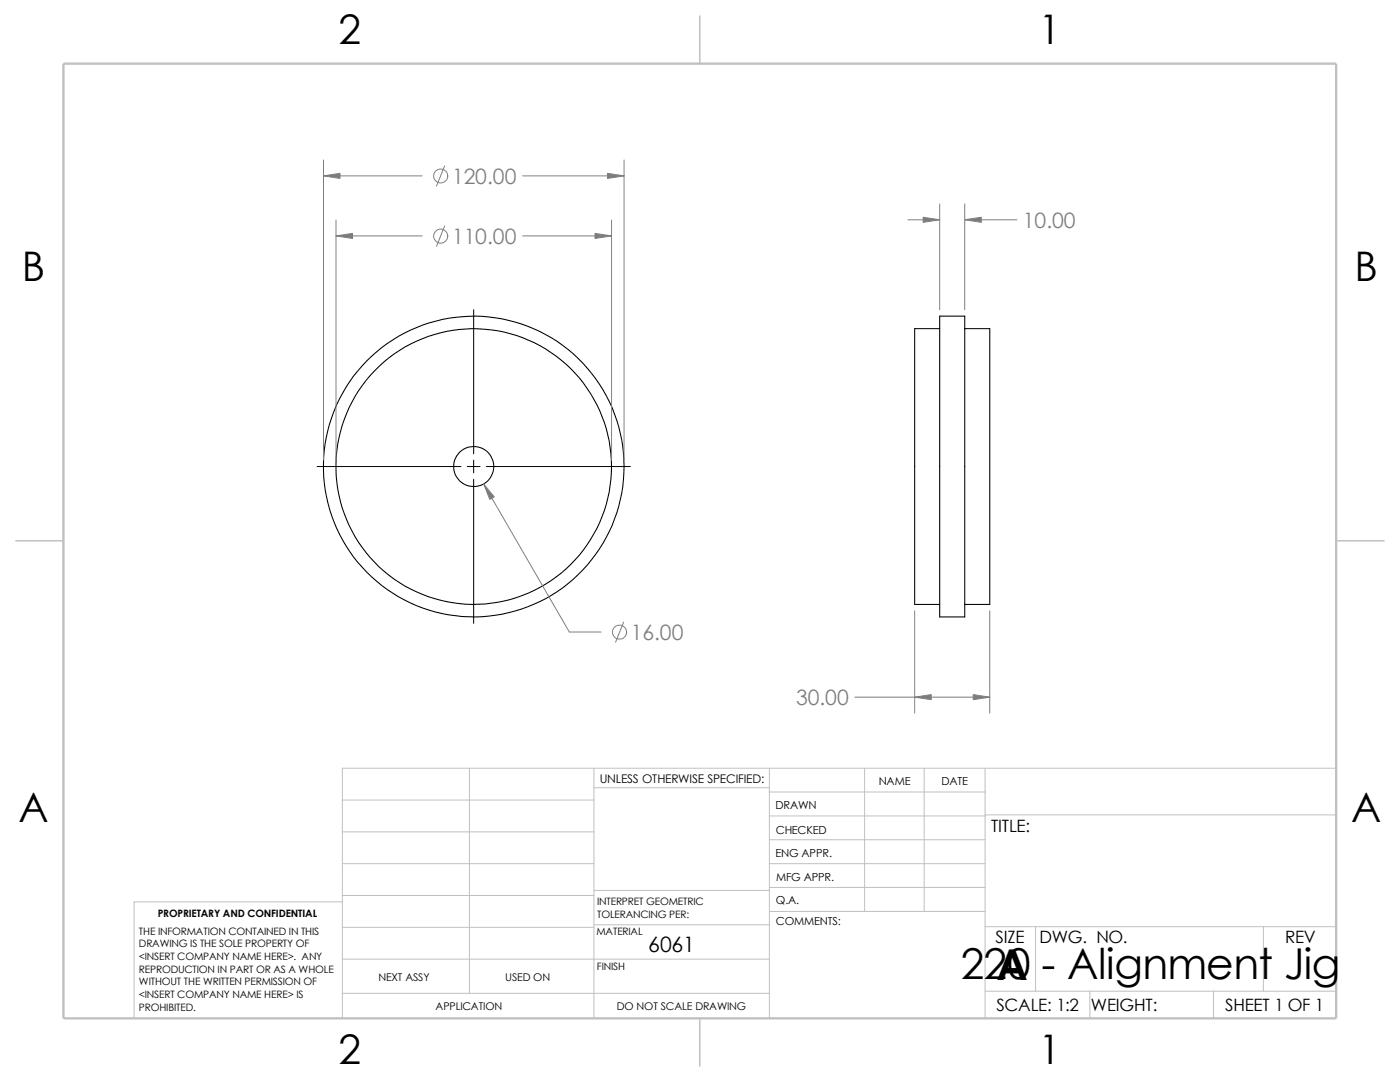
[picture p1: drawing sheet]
<svg xmlns="http://www.w3.org/2000/svg" width="279mm" height="216mm" viewBox="0 0 279 216" stroke-linecap="round" stroke-linejoin="round" font-family="sans-serif">
<defs><g id="words">
<g font-size="8.5">
<text x="191.7" y="195.3">220 - Alignment Jig</text>
<text x="198.8" y="195.5">A</text>
</g>
<g font-size="8.1">
<text x="67.6" y="8.8">2</text>
<text x="207.3" y="8.8">1</text>
<text x="4.4" y="56.1">B</text>
<text x="270.3" y="56.1">B</text>
<text x="3.7" y="164.1">A</text>
<text x="269.6" y="164.1">A</text>
<text x="67.6" y="212.3">2</text>
<text x="207.3" y="212.3">1</text>
</g>
<g font-size="4.2" fill="#808080">
<text x="90.2" y="36.7">120.00</text>
<text x="204.1" y="45.6">10.00</text>
<text x="90.2" y="48.7">110.00</text>
<text x="125.9" y="127.8">16.00</text>
<text x="158.9" y="140.8">30.00</text>
</g>
<text font-size="4.2" x="129.4" y="189.9">6061</text>
<g font-size="3.4">
<text x="197.8" y="166">TITLE:</text>
<text x="198.7" y="188.1">SIZE</text>
<text x="207.5" y="188.1">DWG. NO.</text>
<text x="256.5" y="188.2">REV</text>
<text x="198.8" y="201.7">SCALE: 1:2</text>
<text x="217.7" y="201.8">WEIGHT:</text>
<text x="244.5" y="201.7">SHEET 1 OF 1</text>
</g>
<text font-size="2.4" x="119.7" y="156.2">UNLESS OTHERWISE SPECIFIED:</text>
<g font-size="2.2">
<text x="154.8" y="161.5">DRAWN</text>
<text x="175.4" y="156.7">NAME</text>
<text x="187.9" y="156.7">DATE</text>
<text x="154.8" y="166.3">CHECKED</text>
<text x="154.8" y="171">ENG APPR.</text>
<text x="154.9" y="175.7">MFG APPR.</text>
<text x="154.9" y="184.7">COMMENTS:</text>
<text x="154.9" y="180.5">Q.A.</text>
</g>
<g font-size="2.1">
<text x="75.5" y="195.7">NEXT ASSY</text>
<text x="100.8" y="195.7">USED ON</text>
<text x="86.9" y="201.5">APPLICATION</text>
<text x="123.1" y="201.6">DO NOT SCALE DRAWING</text>
</g>
<g font-size="2">
<text x="31.5" y="183">PROPRIETARY AND CONFIDENTIAL</text>
<text x="119.2" y="183.1">TOLERANCING PER:</text>
<text x="119.2" y="180.6">INTERPRET GEOMETRIC</text>
<text x="27.7" y="186.5">THE INFORMATION CONTAINED IN THIS</text>
<text x="27.7" y="189.1">DRAWING IS THE SOLE PROPERTY OF</text>
<text x="27.7" y="191.6">&lt;INSERT COMPANY NAME HERE&gt;. ANY</text>
<text x="119" y="186.6">MATERIAL</text>
<text x="27.7" y="194.1">REPRODUCTION IN PART OR AS A WHOLE</text>
<text x="27.7" y="196.6">WITHOUT THE WRITTEN PERMISSION OF</text>
<text x="119.1" y="193.5">FINISH</text>
<text x="27.7" y="201.7">PROHIBITED.</text>
<text x="27.7" y="199.1">&lt;INSERT COMPANY NAME HERE&gt; IS</text>
</g>
</g></defs>
<g fill="none" stroke="#c0c0c0" stroke-width=".2">
<path d="M68.3 159.6h50.2M93.7 153.3v44.9M118.5 157.2h35M118.5 153.3v49.9M153.5 153.3v49.9M153.5 158h43.1M172.6 153.3v28.6M184.4 153.3v28.6M196.6 153.3v49.9M266.7 153.3h-198.4v49.9M68.3 178.7h50.2M68.3 172.3h50.2"/>
<path d="M68.3 166h50.2M68.3 180h-41.5v23.2M118.5 177.7h35.1M153.5 167.6h43.1M153.5 162.8h43.1M153.5 172.3h43.1M153.5 177.1h43.1M196.6 162.6h70.1M68.3 198.2h85.2M68.3 191.4h85.2M68.3 185h50.2M118.5 184.5h35.1"/>
<path d="M153.6 181.9h43M196.6 197.8h70.1M196.6 184.9h70.1M206.7 184.9v12.9M217.5 197.8v5.4M242.2 197.8v5.4M252.1 184.9v12.9"/>
</g>
<path d="M139.7 3.2v9.5M3.1 107.9h9.6M266.7 107.9h9.5M139.7 203.2v9.5" fill="none" stroke="#c0c0c0" stroke-width=".21"/>
<path d="M12.7 12.7h254v190.5h-254z" fill="none" stroke="#c0c0c0" stroke-width=".47"/>
<g fill="none" stroke="#000" stroke-width=".21">
<path d="M187.5 63.1h5v60h-5zM187.5 65.6h-5v55h5M192.5 65.6h5v55h-5"/>
<circle cx="94.5" cy="93.1" r="27.5"/>
<circle cx="94.5" cy="93.1" r="30"/>
<circle cx="94.5" cy="93.1" r="4"/>
</g>
<path d="M94.5 61.8v28.8M63.3 93.1h28.7M93.3 93.1h2.5M94.5 91.8v2.6M94.5 95.6v28.8M97.1 93.1h28.7" fill="none" stroke="#000" stroke-width=".2"/>
<g fill="none" stroke="#808080" stroke-width=".2">
<path d="M64.6 35.1h19.6M64.6 31.9v59.9M88.7 33.1l-1.6 4M104.3 35.1h20.2M124.5 31.9v59.9M67.1 43.9v47.9M67.1 47.1h17.1M88.7 45.1l-1.6 4M104.3 47.1h17.7M122 43.9v47.9M181.2 43.9h6.3M187.5 40.7v21.1"/>
<path d="M192.5 40.7v21.1M192.5 43.9h10.4M96.5 96.6l17.1 29.5h6.4M124.5 124.1l-1.6 4M170.6 139.1h26.9M182.5 121.9v20.4M197.5 121.9v20.4"/>
<circle cx="88" cy="35.1" r="1.4"/>
<circle cx="88" cy="47.1" r="1.41"/>
<circle cx="123.6" cy="126.2" r="1.41"/>
</g>
<g fill="#808080" stroke="#808080" stroke-width=".2">
<path d="M64.6 35.1l3.3-.5v1z"/>
<path d="M118.7 46.6l3.3 .5-3.3 .5z"/>
<path d="M121.2 34.6l3.3 .5-3.3 .5z"/>
<path d="M67.1 47.1l3.3-.5v1z"/>
<path d="M96.5 96.6l2.1 2.5-.9 .6z"/>
<path d="M182.5 139.1l3.3-.5v1z"/>
<path d="M194.2 138.6l3.3 .5-3.3 .5z"/>
<path d="M184.2 43.3l3.3 .6-3.3 .5z"/>
<path d="M192.5 43.9l3.3-.6v1.1z"/>
</g>
<use href="#words"/>
</svg>
